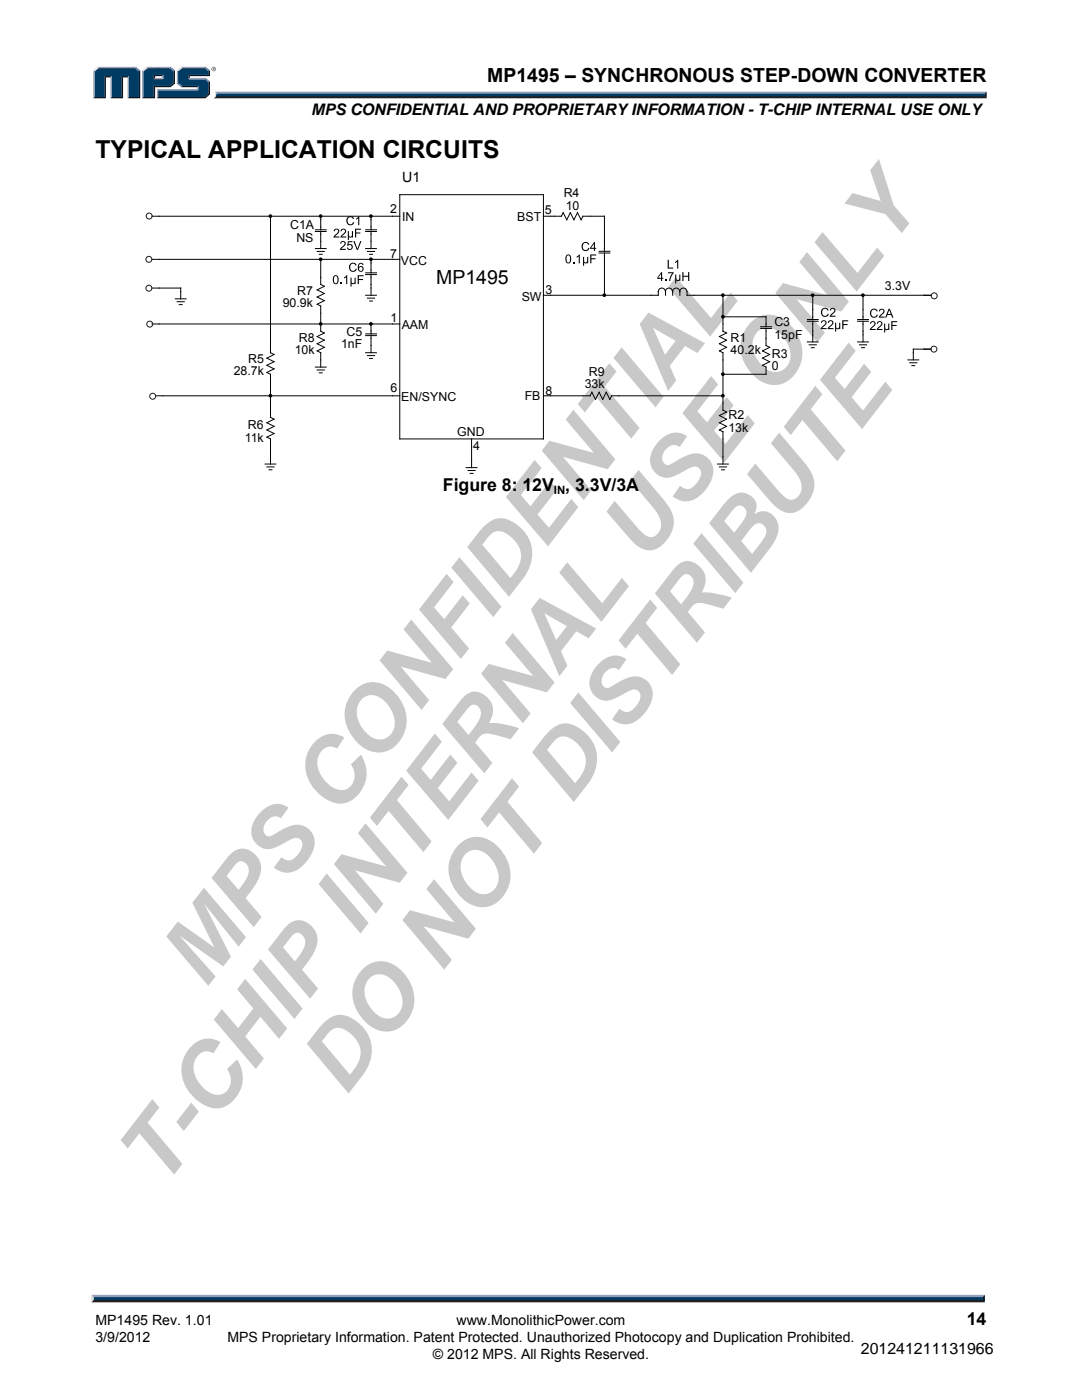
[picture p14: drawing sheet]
<svg xmlns="http://www.w3.org/2000/svg" width="216mm" height="279mm" viewBox="0 0 216 279" stroke-linecap="round" stroke-linejoin="round" font-family="sans-serif">
<defs><g id="words">
<g font-size="17.6" fill="#c8c8c8">
<text x="40.8" y="197.7" transform="rotate(-52 40.8 197.7)">MPS CONFIDENTIAL</text>
<text x="68.7" y="219.3" transform="rotate(-52 68.7 219.3)">DO NOT DISTRIBUTE</text>
<text x="32.3" y="237.6" transform="rotate(-52 32.3 237.6)">T-CHIP INTERNAL USE ONLY</text>
</g>
<text font-size="4.9" x="19" y="31.5">TYPICAL APPLICATION CIRCUITS</text>
<text font-size="3.9" x="97.2" y="16.3">MP1495 – SYNCHRONOUS STEP-DOWN CONVERTER</text>
<text font-size="3.9" fill="#050100" x="87" y="56.7">MP1495</text>
<g font-size="3.5">
<text x="88.4" y="98">Figure 8: 12V , 3.3V/3A</text>
<text x="192.9" y="264.5">14</text>
</g>
<g font-size="3.2">
<text x="62.1" y="22.9">MPS CONFIDENTIAL AND PROPRIETARY INFORMATION - T-CHIP INTERNAL USE ONLY</text>
<text x="171.8" y="270.2">201241211131966</text>
</g>
<text font-size="2.8" fill="#050100" x="80.3" y="36.4">U1</text>
<g font-size="2.8">
<text x="19" y="267.9">3/9/2012</text>
<text x="19" y="264.5">MP1495 Rev. 1.01</text>
<text x="45.4" y="267.9">MPS Proprietary Information. Patent Protected. Unauthorized Photocopy and Duplication Prohibited.</text>
<text x="91.1" y="264.5">www.MonolithicPower.com</text>
<text x="86.4" y="271.1">© 2012 MPS. All Rights Reserved.</text>
</g>
<g font-size="2.5" fill="#050100">
<text x="112.5" y="39.4">R4</text>
<text x="112.9" y="41.9">10</text>
<text x="57.9" y="45.8">C1A</text>
<text x="77.8" y="42.6">2</text>
<text x="80.3" y="44.2">IN</text>
<text x="103.2" y="44.1">BST</text>
<text x="108.7" y="42.7">5</text>
<text x="59.1" y="48.2">NS</text>
<text x="77.9" y="51.5">7</text>
<text x="80" y="52.9">VCC</text>
<text x="59.3" y="58.9">R7</text>
<text x="108.9" y="58.7">3</text>
<text x="176.6" y="57.9">3.3V</text>
<text x="56.4" y="61.3">90.9k</text>
<text x="77.9" y="64.2">1</text>
<text x="80.2" y="65.6">AAM</text>
<text x="104.1" y="60.1">SW</text>
<text x="154.5" y="65.2">C3</text>
<text x="58.8" y="70.7">10k</text>
<text x="59.6" y="68.2">R8</text>
<text x="68.1" y="69.5">1nF</text>
<text x="69.2" y="67">C5</text>
<text x="145.8" y="68.2">R1</text>
<text x="145.8" y="70.7">40.2k</text>
<text x="154" y="71.4">R3</text>
<text x="154.5" y="67.6">15pF</text>
<text x="46.6" y="74.9">28.7k</text>
<text x="49.5" y="72.4">R5</text>
<text x="116.7" y="77.5">33k</text>
<text x="117.5" y="75">R9</text>
<text x="154" y="73.9">0</text>
<text x="77.9" y="78.2">6</text>
<text x="80.1" y="80.1">EN/SYNC</text>
<text x="104.7" y="79.8">FB</text>
<text x="108.9" y="78.9">8</text>
<text x="145.4" y="83.7">R2</text>
<text x="48.8" y="88.1">11k</text>
<text x="49.5" y="85.7">R6</text>
<text x="91.2" y="86.9">GND</text>
<text x="94.4" y="89.8">4</text>
<text x="145.4" y="86.1">13k</text>
</g>
<text font-size="2.3" x="110.5" y="98.5">IN</text>
</g></defs>
<path d="M43 18.3h153.9l-.4 .7h-153.4z" fill="#94a0b9"/>
<path d="M43.1 19h153.4l.4 .6h-154.3l.4-.2z" fill="#231f20"/>
<path d="M196.5 18.7l.4-.4v1.3l-.4-.4z" fill="#001339"/>
<path d="M43.2 18.7h153.3v.5h-153.4z" fill="#003b63"/>
<path d="M43 18.3l.2 .5a.79 .79 0 0 1-.6 .8 1.24 1.24 0 0 0 .4-1.3z" fill="#dcddde"/>
<path d="M30.7 15.8l.3-.3h1.3l.3 .3z" fill="#94a0b9"/>
<g fill="#003b63">
<path d="M18.9 14.2l.8-.6h7.2l.8 .6v5.2h-2v-4.2h-1.4v4.2h-2v-4.2h-1.4v4.2h-2z"/>
<path d="M28.6 14.2l.8-.6h2.2v1.3h-.9v.9h1.9v-.9h-1.3v-1.3h2.5l.8 .6v2.3l-.8 .6h-3.1v2.3h-2.1z"/>
<path d="M31.5 18h8.1v-.9h-3.3l-.8-.6v-2.3l.8-.6h4.5l.8 .6v.7h-4v.9h3.2l.8 .6v2.2l-.8 .8h-9.3z"/>
</g>
<path d="M36.2 13.5h4.8" fill="none" stroke="#94a0b9" stroke-width=".27"/>
<path d="M35.3 14l.9-.7 .2 .3-.8 .6z" fill="#dcddde"/>
<path d="M35.4 14v2.7" fill="none" stroke="#94a0b9" stroke-width=".27"/>
<path d="M35.3 16.7l.3-.2 .8 .6-.2 .3z" fill="#547194"/>
<path d="M36.2 17.3h3.4" fill="none" stroke="#001339" stroke-width=".27"/>
<g fill="#94a0b9">
<path d="M31.3 17.8h8v-.4l.3-.3v.9h-8z"/>
<path d="M31.3 17.8l.3 .2v1.4l-.3 .2z"/>
</g>
<path d="M37.6 14.9h4v-.7l.3-.2v1.2h-4v.3l-.3 .3z" fill="#001339"/>
<path d="M37.6 15.7h3.4" fill="none" stroke="#94a0b9" stroke-width=".27"/>
<path d="M41 15.5l.9 .8-.3 .1-.8-.6z" fill="#547194"/>
<g fill="#001339">
<path d="M31.3 19.6l.3-.2h9.2l.8-.8v-2.2l.3-.1v2.5l-.9 .8z"/>
<path d="M30.7 17.1h3.1l.8-.6v-2.3l.3-.2v2.7l-.9 .7h-3v2.2h-2.7l.3-.2h2.1z"/>
</g>
<path d="M34 13.3l.9 .7-.3 .2-.8-.6z" fill="#547194"/>
<path d="M29.2 13.5h4.8" fill="none" stroke="#94a0b9" stroke-width=".27"/>
<path d="M28.3 14l.9-.7 .2 .3-.8 .6z" fill="#dcddde"/>
<path d="M28.5 14v5.6" fill="none" stroke="#94a0b9" stroke-width=".27"/>
<path d="M32.3 15.2l.3-.3v.9l-.3-.3z" fill="#94a0b9"/>
<g fill="#001339">
<path d="M30.7 14.9h1.9l-.3 .3h-1.3v.3l-.3 .3z"/>
<path d="M27.7 14.2l.3-.2v5.6h-2.5l.2-.2h2z"/>
</g>
<path d="M27.1 13.3l.9 .7-.3 .2-.8-.6z" fill="#547194"/>
<path d="M19.5 13.5h7.6" fill="none" stroke="#94a0b9" stroke-width=".27"/>
<path d="M18.6 14l.9-.7 .2 .3-.8 .6z" fill="#dcddde"/>
<path d="M18.7 14v5.6" fill="none" stroke="#94a0b9" stroke-width=".27"/>
<path d="M20.9 15.2h1.4l-.3 .3h-.9v4.1h-2.5l.3-.2h2z" fill="#001339"/>
<path d="M22.2 15.2v4.4" fill="none" stroke="#94a0b9" stroke-width=".27"/>
<path d="M24.3 15.2h1.4l-.2 .3h-.9v4.1h-2.6l.3-.2h2z" fill="#001339"/>
<path d="M25.6 15.2v4.4" fill="none" stroke="#94a0b9" stroke-width=".27"/>
<path d="M41 13.3l.9 .7-.3 .2-.8-.6z" fill="#547194"/>
<g fill="#231f20">
<path d="M18.7 259.2h177.4l.4 .7h-178.3z"/>
<path d="M42.2 13.8a.45 .45 0 0 1 .9 0 .45 .45 0 0 1-.9 0zM42.3 13.8a.37 .37 0 0 0 .7 0 .37 .37 0 0 0-.7 0zM42.5 13.5l.3 .1v.4l-.2-.2-.1 .2zM42.6 13.6v.2l.1-.1z"/>
</g>
<path d="M18.3 258.4h178.2l-.4 .8h-177.4z" fill="#94a0b9"/>
<path d="M196.5 258.4v1.5l-.4-.4v-.6z" fill="#001339"/>
<path d="M18.7 258.9h177.4v.6h-177.4z" fill="#003b63"/>
<path d="M18.2 258.4l.5 .5v.5l-.5 .5z" fill="#dcddde"/>
<g fill="none" stroke="#050100" stroke-width=".2">
<path d="M79.8 38.9h28.6v48.7h-28.6zM30.3 43.2h49.5M30.3 57.5h5.8v2.1M30.3 51.8h49.5M35 59.6h2.1M54 43.2v27.2l.7 .3-1.4 .8 1.4 .7-1.4 .7 1.4 .7-1.4 .7 .7 .4v8.6l.7 .4-1.4 .7 1.4 .7-1.4 .7 1.4 .7-1.4 .7 .7 .4v5M62.9 46.2h2.2M62.9 49.6h2.2M62.9 45.9h2.2M63.3 50.2h1.4M63.7 50.8h.6M64 46.2v3.4"/>
<path d="M64 51.8v5l.7 .3-1.4 .8 1.4 .7-1.4 .7 1.4 .7-1.4 .7 .7 .4v5l.7 .3-1.4 .8 1.4 .7-1.4 .7 1.4 .7-1.4 .7 .7 .4v2.9M64 43.2v2.6M73 54.8h2.1M73 46.2h2.1M73 49.6h2.1M73 58.9h2.1M73 54.5h2.1M73 45.9h2.1M73.3 50.2h1.4M73.3 59.5h1.4M73.8 50.8h.5M74 54.8v4.1"/>
<path d="M74 46.2v3.4M74 43.2v2.6M74 51.8v2.6M108.4 43.2h3.6l.4-.8 .7 1.5 .7-1.5 .7 1.5 .7-1.5 .8 1.5 .3-.7h4.3v6.9M119.5 50.5h2.2M119.5 50.2h2.2M120.6 50.5v8.4M132.8 58.2a.71 .71 0 0 0-.7-.7 .71 .71 0 0 0-.7 .7v.7h-23M132.8 58.2a.71 .71 0 0 1 .7-.7 .71 .71 0 0 1 .7 .7M132.8 58.2v.7M135.7 58.2v.7M144.3 58.9v7.2l.7 .3-1.5 .8 1.5 .7-1.5 .7 1.5 .7-1.5 .7 .8 .4v11.5l.7 .3-1.5 .7 1.5 .8-1.5 .7 1.5 .7-1.5 .7 .8 .4v6.4"/>
<path d="M162.2 58.9h-25.1v-.7a.72 .72 0 0 0-.8-.7 .72 .72 0 0 0-.7 .7 .71 .71 0 0 0-.7-.7 .71 .71 0 0 0-.7 .7v.7M162.2 58.9h23.6M162.2 58.9v4.9M172.2 58.9v4.9M30.3 64.7h49.5M31 79h23M35.3 60.2h1.5M35.8 60.8h.5M54 79h25.8M62.9 73.3h2.2M63.3 73.8h1.4M63.7 74.4h.6"/>
<path d="M73 67h2.1M73 70.4h2.1M73 66.6h2.1M73.3 71h1.4M73.8 71.5h.5M73.8 60.1h.5M74 67v3.4M74 64.7v1.9M108.4 79h1.5M109.9 79h6.4M116.3 79h1.4l.4-.7 .7 1.4 .7-1.4 .8 1.4 .7-1.4 .7 1.4 .3-.7h1.5M123.5 79h20.8"/>
<path d="M144.3 63.2h8.6v2M151.8 65.5h2.1M151.8 65.2h2.1M152.9 65.5v3.5l.7 .3-1.5 .7 1.5 .7-1.5 .8 1.5 .7-1.5 .7 .8 .4v1.4h-8.6M161.1 64.1h2.1M161.1 68.2h2.2M161.1 63.8h2.2M161.5 68.8h1.4M161.9 69.4h.6M162.2 64.1v4.1M171.1 64.1h2.2M171.1 68.2h2.2"/>
<path d="M171.1 63.8h2.2M171.5 68.8h1.4M171.9 69.4h.6M172.2 64.1v4.1M181.2 71.8h2.1M181.5 72.4h1.5M181.9 73h.6M185.8 69.7h-3.6v2.1M52.9 92.6h2.1M53.3 93.2h1.4M53.7 93.8h.6M93 93.3h2.2"/>
<path d="M93.4 93.9h1.4M93.8 94.5h.6M94.1 87.6v5.7M143.2 92.6h2.1M143.5 93.2h1.5M144 93.8h.6"/>
</g>
<g fill="#050100" stroke="#050100" stroke-width=".2">
<circle cx="54" cy="43.1" r=".27"/>
<circle cx="64" cy="64.6" r=".27"/>
<circle cx="64" cy="51.7" r=".27"/>
<circle cx="64" cy="43.1" r=".27"/>
<circle cx="120.6" cy="58.9" r=".27"/>
<circle cx="144.2" cy="63.2" r=".27"/>
<circle cx="144.2" cy="58.9" r=".27"/>
<circle cx="162.2" cy="58.9" r=".27"/>
<circle cx="172.2" cy="58.9" r=".27"/>
<circle cx="54" cy="79" r=".27"/>
<circle cx="144.2" cy="74.7" r=".27"/>
<circle cx="144.2" cy="79" r=".27"/>
<circle cx="74" cy="64.6" r=".27"/>
<circle cx="74" cy="51.7" r=".27"/>
<circle cx="74" cy="43.1" r=".27"/>
</g>
<g fill="#050100">
<path d="M69.4 43.3a.77 .77 0 0 1 1.2 .4h-.2a.59 .59 0 0 0-.8-.3 .59 .59 0 0 0-.2 .9 .54 .54 0 0 0 .5 .5 .54 .54 0 0 0 .5-.5l.3 .1a.85 .85 0 0 1-1.2 .4 .85 .85 0 0 1-.3-1.2z"/>
<path d="M71 43.6l.7-.4v1.7h-.2v-1.3l-.5 .2z"/>
<path d="M66.8 45.8a.58 .58 0 0 1 .8 .1 .58 .58 0 0 1-.3 .8l-.5 .5h.9v.2h-1.2l.2-.4a1.07 1.07 0 0 0 .7-1.1l-.4-.1-.2 .4-.2-.1z"/>
<path d="M68.1 45.8a.58 .58 0 0 1 .9 .1 .58 .58 0 0 1-.3 .8l-.5 .5h.9v.2h-1.2l.2-.4a1.07 1.07 0 0 0 .7-1.1l-.4-.1-.2 .4-.2-.1z"/>
<path d="M69.4 46.1h.2v.8a.3 .3 0 0 0 .3 .3 .3 .3 0 0 0 .3-.3v-.8h.2v1.3h-.2v-.1a.37 .37 0 0 1-.6 0v.6h-.2z"/>
<path d="M70.8 45.6h1.2v.2h-.9v.6h.8v.2h-.8v.8h-.3z"/>
<path d="M68 48.2a.58 .58 0 0 1 .9 .2 .58 .58 0 0 1-.3 .8l-.5 .5h.9v.2h-1.2l.2-.4a1.07 1.07 0 0 0 .7-1.1l-.4-.1-.2 .3h-.2z"/>
<path d="M69.4 48.1h.9v.2h-.7l-.1 .5a.59 .59 0 0 1 .8 .3 .59 .59 0 0 1-.3 .8 .59 .59 0 0 1-.8-.5h.3a.39 .39 0 0 0 .5 .2 .39 .39 0 0 0 .1-.6 .39 .39 0 0 0-.6 0h-.2z"/>
<path d="M70.5 48.1h.3l.5 1.6 .6-1.6h.2l-.7 1.8h-.2z"/>
<path d="M69.9 52.6a.77 .77 0 0 1 1.3 .3l-.3 .1a.59 .59 0 0 0-.8-.3 .59 .59 0 0 0-.2 .8 .54 .54 0 0 0 .5 .6 .54 .54 0 0 0 .6-.5l.2 .1a.85 .85 0 0 1-1.2 .4 .85 .85 0 0 1-.3-1.3z"/>
<path d="M67.9 56.4h.3v.3h-.3z"/>
<path d="M68.6 55.4l.7-.5v1.8h-.2v-1.4l-.5 .3z"/>
<path d="M69.9 55.4h.2l.1 .8a.3 .3 0 0 0 .3 .3 .3 .3 0 0 0 .2-.3l.1-.8h.2v1.3h-.2v-.2a.37 .37 0 0 1-.7 .1v.6h-.2z"/>
<path d="M71.4 54.9h1.2v.2h-1v.6h.8v.2h-.8v.8h-.2z"/>
<path d="M116.3 48.5a.77 .77 0 0 1 1.3 .3l-.3 .1a.59 .59 0 0 0-.8-.3 .59 .59 0 0 0-.2 .8 .54 .54 0 0 0 .5 .5 .54 .54 0 0 0 .6-.4h.2a.85 .85 0 0 1-1.2 .5 .85 .85 0 0 1-.3-1.3z"/>
<path d="M114.3 52.3h.3v.2h-.3z"/>
<path d="M115 51.2l.7-.4v1.7h-.2v-1.3l-.5 .2z"/>
<path d="M116.3 51.3h.3v.8a.3 .3 0 0 0 .3 .3 .3 .3 0 0 0 .3-.3v-.8h.2v1.2h-.2v-.1a.37 .37 0 0 1-.6 0v.6h-.3z"/>
<path d="M117.8 50.8h1.2v.2h-1v.5h.8v.2h-.8v.8h-.2z"/>
<path d="M133.2 51.8h.3v1.6h.8v.2h-1.1z"/>
<path d="M134.7 52.3l.6-.5v1.8h-.2v-1.4l-.4 .3z"/>
<path d="M132.7 55.8h.2v.3h-.2z"/>
<path d="M133.3 54.3h1.1l-.5 1.1-.2 .7h-.2l.1-.5 .5-1.1h-.8z"/>
<path d="M134.7 54.8h.2v.8a.3 .3 0 0 0 .3 .3 .3 .3 0 0 0 .3-.3v-.8h.3v1.3h-.2v-.2a.37 .37 0 0 1-.7 0v.7h-.2z"/>
<path d="M136.2 54.3h.2v.7h.9v-.7h.2v1.8h-.2v-.9h-.9v.9h-.2z"/>
<path d="M164.1 61.6a.77 .77 0 0 1 1.2 .3l-.2 .1a.59 .59 0 0 0-.8-.3 .59 .59 0 0 0-.2 .8 .54 .54 0 0 0 .5 .5 .54 .54 0 0 0 .5-.4l.3 .1a.85 .85 0 0 1-1.2 .4 .85 .85 0 0 1-.3-1.3z"/>
<path d="M165.8 61.6a.58 .58 0 0 1 .9 .1 .58 .58 0 0 1-.4 .8l-.5 .5h.9v.2h-1.2l.2-.4a1.07 1.07 0 0 0 .7-1.1l-.4-.1-.2 .4h-.2z"/>
<path d="M164 64a.58 .58 0 0 1 .9 .2 .58 .58 0 0 1-.4 .8l-.4 .5h.8v.2h-1.1l.1-.4a1.07 1.07 0 0 0 .7-1.1l-.4-.1-.2 .3h-.2z"/>
<path d="M165.4 64a.58 .58 0 0 1 .8 .2 .58 .58 0 0 1-.3 .8l-.5 .5h.9v.2h-1.2l.2-.4a1.07 1.07 0 0 0 .7-1.1l-.4-.1-.2 .3h-.2z"/>
<path d="M166.6 64.4h.2l.1 .8a.3 .3 0 0 0 .2 .3 .3 .3 0 0 0 .3-.3v-.8h.3v1.3h-.2v-.2a.37 .37 0 0 1-.7 .1v.6h-.2z"/>
<path d="M168.1 63.9h1.2v.2h-1v.6h.8v.2h-.8v.8h-.2z"/>
<path d="M173.9 61.8a.77 .77 0 0 1 1.2 .3l-.2 .1a.59 .59 0 0 0-.8-.3 .59 .59 0 0 0-.2 .8 .54 .54 0 0 0 .5 .5 .54 .54 0 0 0 .5-.4h.3a.85 .85 0 0 1-1.3 .5 .85 .85 0 0 1-.2-1.3z"/>
<path d="M175.5 61.7a.58 .58 0 0 1 .9 .2 .58 .58 0 0 1-.3 .8l-.5 .5h.9v.2h-1.2l.2-.4a1.07 1.07 0 0 0 .7-1.1l-.4-.1-.2 .4-.2-.1z"/>
<path d="M173.8 64.2a.58 .58 0 0 1 .9 .1 .58 .58 0 0 1-.4 .9l-.4 .5h.8v.2h-1.1l.1-.4a1.07 1.07 0 0 0 .7-1.1l-.4-.1-.2 .3h-.2z"/>
<path d="M175.1 64.2a.58 .58 0 0 1 .9 .1 .58 .58 0 0 1-.3 .9l-.5 .5h.9v.2h-1.2l.2-.4a1.07 1.07 0 0 0 .7-1.1l-.4-.1-.2 .3h-.2z"/>
<path d="M176.4 64.6h.2v.8a.3 .3 0 0 0 .3 .3 .3 .3 0 0 0 .3-.3v-.8h.2v1.3h-.1v-.2a.37 .37 0 0 1-.7 0v.7h-.2z"/>
<path d="M177.8 64.1h1.2v.2h-.9v.5h.8v.3h-.8v.8h-.3z"/>
<path d="M71.6 52.7l.3-.2h.3l.3 .4h-.2a.35 .35 0 0 0-.4-.3 .35 .35 0 0 0-.3 .5v.2a.56 .56 0 0 1 .9 .1 .56 .56 0 0 1-.2 .8 .56 .56 0 0 1-.8-.3l-.1-.8zM71.6 53.7a.4 .4 0 0 0 .8 0 .4 .4 0 0 0-.8 0z"/>
<path d="M66.7 55a.63 .63 0 0 1 .7 .1 .63 .63 0 0 1 .2 .7 .63 .63 0 0 1-.6 .9 .63 .63 0 0 1-.6-.9zM66.7 55.2a.98 .98 0 0 0 .3 1.3 .92 .92 0 0 0 0-1.4z"/>
<path d="M118.5 48.3h.2v1.2h.3v.2h-.3v.4h-.2v-.4h-.8v-.2zM118.5 48.7l-.6 .8h.6z"/>
<path d="M113.1 50.9a.63 .63 0 0 1 .7 .1 .63 .63 0 0 1 .2 .7 .63 .63 0 0 1-.6 .9 .63 .63 0 0 1-.6-.9zM113.2 51.1a.98 .98 0 0 0 .2 1.3 .91 .91 0 0 0 0-1.4z"/>
<path d="M131.9 54.3h.2v1.2h.3v.2h-.3v.4h-.2v-.4h-.8v-.2zM131.9 54.7l-.6 .8h.6z"/>
<path d="M177.3 61.6h.3l.7 1.8h-.3l-.2-.5h-.7l-.2 .5h-.3zM177.4 61.8l-.3 .9h.6z"/>
</g>
<g fill="none" stroke="#231916" stroke-width=".2">
<circle cx="29.7" cy="51.8" r=".6"/>
<circle cx="29.7" cy="57.5" r=".6"/>
<circle cx="29.8" cy="43.1" r=".6"/>
<circle cx="186.4" cy="59" r=".6"/>
<circle cx="29.9" cy="64.7" r=".6"/>
<circle cx="30.5" cy="79.1" r=".6"/>
<circle cx="186.3" cy="69.7" r=".6"/>
</g>
<use href="#words"/>
</svg>
